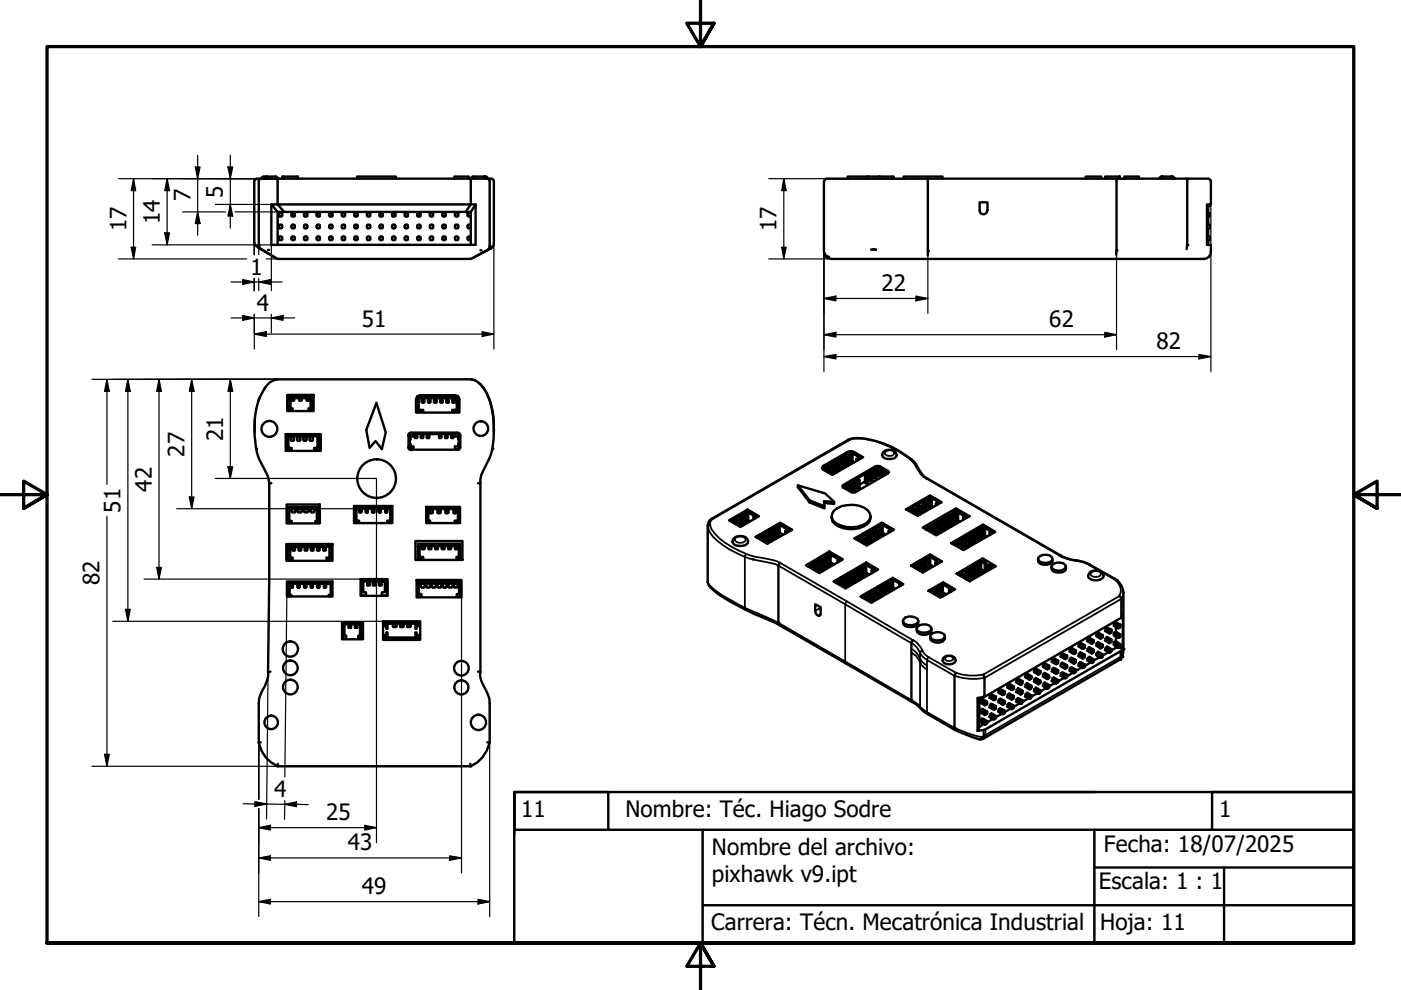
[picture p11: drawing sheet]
<svg xmlns="http://www.w3.org/2000/svg" width="297mm" height="210mm" viewBox="0 0 297 210" stroke-linecap="round" stroke-linejoin="round" font-family="sans-serif">
<defs><g id="words">
<g font-size="4.8">
<text x="47.2" y="41.9" transform="rotate(-90 47.2 41.9)">5</text>
<text x="33.9" y="47.5" transform="rotate(-90 33.9 47.5)">14</text>
<text x="40.4" y="42.7" transform="rotate(-90 40.4 42.7)">7</text>
<text x="26.8" y="49.1" transform="rotate(-90 26.8 49.1)">17</text>
<text x="164.7" y="49.1" transform="rotate(-90 164.7 49.1)">17</text>
<text x="53.1" y="58.3">1</text>
<text x="54.4" y="65.9">4</text>
<text x="186.9" y="61.8">22</text>
<text x="76.7" y="69.3">51</text>
<text x="222.4" y="69.4">62</text>
<text x="245.2" y="74">82</text>
<text x="47.3" y="93.6" transform="rotate(-90 47.3 93.6)">21</text>
<text x="39.1" y="96.8" transform="rotate(-90 39.1 96.8)">27</text>
<text x="32.2" y="104.2" transform="rotate(-90 32.2 104.2)">42</text>
<text x="25.5" y="108.7" transform="rotate(-90 25.5 108.7)">51</text>
<text x="21.1" y="124.1" transform="rotate(-90 21.1 124.1)">82</text>
<text x="58.1" y="169" transform="rotate(1 58.1 169)">4</text>
<text x="69.2" y="173.9">25</text>
<text x="110.5" y="173.3">11</text>
<text x="132.6" y="173.2">Nombre: Téc. Hiago Sodre</text>
<text x="258.5" y="173.3">1</text>
<text x="73.7" y="180.3">43</text>
<text x="150.9" y="181.3">Nombre del archivo:</text>
<text x="234.1" y="180.6">Fecha: 18/07/2025</text>
<text x="76.7" y="189.6">49</text>
<text x="150.9" y="187">pixhawk v9.ipt</text>
<text x="233" y="188.6">Escala: 1 : 1</text>
<text x="150.7" y="197.2">Carrera: Técn. Mecatrónica Industrial</text>
<text x="233.2" y="197.3">Hoja: 11</text>
</g>
</g></defs>
<!-- layer: Visible (ISO) -->
<g fill="none" stroke="#000" stroke-width=".51">
<path d="M55.3 37.9l-.3 .1-.1 .4v13.5l.1 .5 .3 .4M56.6 37.4l-.4 .3-.1 .2M58.4 37.4h-2.5l-.4 .3-.1 .2M58.5 37.4a.44 .44 0 0 1 .4 .7v5.2h-1.4v8.6h43.3v-8.6h-1v-5.2l-.1-.2M60 37.9v-.5h3.1v.5M60 37.4h-.1v.5M63.1 37.4l.1 .5M75.7 37.9v-.5h8.2v.5M96.3 37.9v-.5h3.1v.5M100.3 37.4l-.4 .3-.1 .2M100.3 37.4h2.7l.2 .1 .2 .4M102.6 37.4l.4 .3 .1 .2"/>
<path d="M103.3 37.9l.4 .1 .1 .4v13.8l-.1 .5-.4 .4M175.2 37.9h81l.5 .5v4.9h-.8v8.6h.8v1.5a1.51 1.51 0 0 1-1.5 1.5h-79a1.52 1.52 0 0 1-1.5-1.5v-15M175.2 37.9l-.4 .3v.2M184 37.4h-4.3v.5M184 37.4h5.5v.5M184.1 37.4l-.5 .3v.2M186.4 37.4l.2 .1 .3 .4M189.2 37.4v.5M191.6 37.9v-.5h8.2v.5M196.7 37.9v16.2M230.2 37.9v-.5h3.3v.5M236.7 37.9v16.1"/>
<path d="M237.4 37.4v.5v-.5h-3.1v.5M238.4 37.9v-.5h3.1v.5M246.3 37.4l-.4 .3-.1 .2M246.3 37.4h2.3l.4 .3v.2M246.5 37.4l-.4 .3-.1 .2M248.3 37.4l.3 .1 .2 .4M251.7 37.9v14l-.1 .9M54.7 52.4l.6 .4M55.3 52.8l3.3 2M57.5 43.3l1.4 1.6h1.4l-1.4-1.6h40.9l-1.1 1.6h-38.4M58.6 54.8l.5 .1h40.5M58.9 44.9v7"/>
<path d="M59.1 45.3v.5M59.1 47.9v.3M59.1 50.3v.4M59.2 48.2l.1 .2M59.2 45.7l.1 .2M59.2 50.7l.1 .2M59.3 48.4h.3M59.3 47.7h.3M59.3 45.9h.3M59.3 45.2h.3M59.3 50.9h.3M59.3 50.1h.3"/>
<path d="M59.3 47.7l-.1 .1M59.3 45.2l-.1 .1M59.3 50.2l-.1 .2M59.7 47.7l.1 .1M59.7 45.2l.1 .1v.4l-.1 .2M59.7 50.2l.1 .2M59.8 50.3v.4l-.1 .2M59.8 47.9v.3M59.8 48.2l-.1 .2M61.8 45.3v.5M61.8 47.9v.3M61.8 50.3v.4"/>
<path d="M61.8 50.7l.2 .2M61.8 48.2l.2 .2M61.8 45.7l.2 .2M62 48.4h.3M62 47.7h.3M62 45.9h.3M62 45.2h.3M62 50.9h.3M62 50.1h.3M62 50.2l-.2 .2M62 47.7l-.2 .1M62 45.2l-.2 .1"/>
<path d="M62.3 50.2l.2 .2M62.3 47.7l.2 .1M62.3 45.2l.2 .1v.4l-.2 .2M62.5 50.3v.4l-.2 .2M62.5 47.9v.3M62.5 48.2l-.2 .2M64.5 45.3v.5M64.5 47.9v.3M64.5 50.3v.4M64.5 47.8l.5-.1 .2 .1M64.5 48.2l.2 .2M64.5 45.3l.1-.1 .6 .1-.1 .5-.5 .1-.1-.2"/>
<path d="M64.6 48.4h.4M64.6 50.1h.4M64.7 50.2l-.2 .2M65 50.2l.2 .2M65.2 50.3l-.1 .6h-.4l-.2-.2M65.2 47.9v.3M65.2 48.2l-.2 .2M67.1 45.3v.5M67.1 47.9v.3M67.1 50.3v.4M67.2 45.3l.1-.1 .5 .1v.5l-.5 .1-.1-.2M67.2 47.8l.1-.1 .5 .1"/>
<path d="M67.2 48.2l.1 .2M67.3 48.4h.3M67.3 50.1h.3M67.3 50.2l-.1 .2M67.7 50.2l.1 .2M67.8 50.3v.6h-.5l-.1-.2M67.8 47.9v.3M67.8 48.2l-.1 .2M69.8 45.3v.5M69.8 47.9v.3M69.8 50.3v.4M69.8 45.7l.2 .2"/>
<path d="M69.8 50.7l.2 .2M69.8 48.2l.2 .2M70 48.4h.3M70 47.7h.3M70 45.9h.3M70 45.2h.3M70 50.9h.3M70 50.1h.3M70 45.2l-.2 .1M70 50.2l-.2 .2M70 47.7l-.2 .1M70.3 45.2l.2 .1v.4l-.2 .2"/>
<path d="M70.3 50.2l.2 .2M70.3 47.7l.2 .1M70.5 50.3v.4l-.2 .2M70.5 47.9v.3M70.5 48.2l-.2 .2M72.5 45.3v.5M72.5 47.9v.3M72.5 50.3v.4M72.5 45.3l.2-.1h.4l.1 .6-.6 .1-.1-.2M72.5 47.8l.5-.1 .2 .1M72.5 48.2l.2 .2M72.6 48.4h.4"/>
<path d="M72.6 50.1h.4M72.7 50.2l-.2 .2M73 50.2l.2 .2M73.2 50.3l-.1 .6h-.5l-.1-.2M73.2 47.9v.3M73.2 48.2l-.2 .2M75.1 45.3v.5M75.1 47.9v.3M75.1 50.3v.4M75.2 45.3l.1-.1 .5 .1v.5l-.5 .1-.1-.2M75.2 47.8l.1-.1 .5 .1M75.2 48.2l.1 .2"/>
<path d="M75.3 48.4h.3M75.3 50.1h.3M75.3 50.2l-.1 .2M75.7 50.2l.1 .2M75.8 50.3v.6h-.5l-.1-.2M75.8 47.9v.3M75.8 48.2l-.1 .2M77.8 45.3v.5M77.8 47.9v.3M77.8 50.3v.4M77.9 50.7l.1 .2M77.9 45.7l.1 .2"/>
<path d="M77.9 48.2l.1 .2M78 48.4h.3M78 47.7h.3M78 45.9h.3M78 45.2h.3M78 50.9h.3M78 50.1h.3M78 50.2l-.1 .2M78 45.2l-.1 .1M78 47.7l-.1 .1M78.3 45.2l.2 .1v.4l-.2 .2M78.3 50.2l.2 .2"/>
<path d="M78.3 47.7l.2 .1M78.5 50.3v.4l-.2 .2M78.5 47.9v.3M78.5 48.2l-.2 .2M80.5 45.3v.5M80.5 47.9v.3M80.5 50.3v.4M80.5 45.7l.2 .2M80.5 50.7l.2 .2M80.5 48.2l.2 .2M80.6 48.4h.4M80.6 47.7h.4"/>
<path d="M80.6 45.9h.4M80.6 45.2h.4M80.6 50.9h.4M80.6 50.1h.4M80.7 45.2l-.2 .1M80.7 50.2l-.2 .2M80.7 47.7l-.2 .1M81 45.2l.2 .1v.4l-.2 .2M81 50.2l.2 .2M81 47.7l.2 .1M81.2 50.3v.4l-.2 .2M81.2 47.9v.3"/>
<path d="M81.2 48.2l-.2 .2M83.1 45.3v.5M83.1 47.9v.3M83.1 50.3v.4M83.2 45.3l.1-.1 .5 .1v.5l-.5 .1-.1-.2M83.2 47.8l.1-.1 .5 .1M83.2 48.2l.1 .2M83.3 48.4h.3M83.3 50.1h.3M83.3 50.2l-.1 .2M83.7 50.2l.1 .2M83.8 48.2l-.1 .2"/>
<path d="M83.8 50.3v.6h-.5l-.1-.2M83.8 47.9v.3M85.8 45.3v.5M85.8 47.9v.3M85.8 50.3v.4M85.9 48.2l.1 .2M85.9 50.7l.1 .2M85.9 45.7l.1 .2M86 48.4h.3M86 47.7h.3M86 45.9h.3M86 45.2h.3"/>
<path d="M86 50.9h.3M86 50.1h.3M86 47.7l-.1 .1M86 50.2l-.1 .2M86 45.2l-.1 .1M86.3 45.2l.2 .1v.4l-.2 .2M86.3 47.7l.2 .1M86.3 50.2l.2 .2M86.5 48.2l-.2 .2M86.5 50.3v.4l-.2 .2M86.5 47.9v.3M88.5 45.3v.5"/>
<path d="M88.5 47.9v.3M88.5 50.3v.4M88.5 50.7l.2 .2M88.5 48.2l.2 .2M88.5 45.7l.2 .2M88.6 48.4h.4M88.6 47.7h.4M88.6 45.9h.4M88.6 45.2h.4M88.6 50.9h.4M88.6 50.1h.4M88.7 50.2l-.2 .2"/>
<path d="M88.7 47.7l-.2 .1M88.7 45.2l-.2 .1M89 50.2l.2 .2M89 47.7l.2 .1M89 45.2l.2 .1v.4l-.2 .2M89.2 50.3v.4l-.2 .2M89.2 47.9v.3M89.2 48.2l-.2 .2M91.1 45.3v.5M91.1 47.9v.3M91.1 50.3v.4M91.2 45.3l.1-.1 .5 .1v.5l-.5 .1-.1-.2"/>
<path d="M91.2 47.8l.4-.1 .2 .1M91.2 48.2l.1 .2M91.3 48.4h.3M91.3 50.1h.3M91.3 50.2l-.1 .2M91.7 50.2l.1 .2M91.8 50.3v.6h-.5l-.1-.2M91.8 47.9v.3M91.8 48.2l-.1 .2M93.8 45.3v.5M93.8 47.9v.3M93.8 50.3v.4"/>
<path d="M93.9 45.7l.1 .2M93.9 48.2l.1 .2M93.9 50.7l.1 .2M94 48.4h.3M94 47.7h.3M94 45.9h.3M94 45.2h.3M94 50.9h.3M94 50.1h.3M94 45.2l-.1 .1M94 47.7l-.1 .1M94 50.2l-.1 .2"/>
<path d="M94.3 45.2l.2 .1v.4l-.2 .2M94.3 47.7l.2 .1M94.3 50.2l.2 .2M94.5 50.3v.4l-.2 .2M94.5 47.9v.3M94.5 48.2l-.2 .2M96.5 45.3v.5M96.5 47.9v.3M96.5 50.3v.4M96.5 48.2l.2 .2M96.5 50.7l.2 .2M96.5 45.7l.2 .2"/>
<path d="M96.6 48.4h.4M96.6 47.7h.4M96.6 45.9h.4M96.6 45.2h.4M96.6 50.9h.4M96.6 50.1h.4M96.7 47.7l-.2 .1M96.7 50.2l-.2 .2M96.7 45.2l-.2 .1M97 47.7l.2 .1M97 50.2l.2 .2M97 45.2l.2 .1v.4l-.2 .2"/>
<path d="M97.2 50.3v.4l-.2 .2M97.2 47.9v.3M97.2 48.2l-.2 .2M99.1 45.3v.5M99.1 47.9v.3M99.1 50.3v.4M99.2 50.7l.1 .2 .5-.2M99.2 47.8l.1-.1 .5 .1M99.2 48.2l.1 .2M99.2 45.3l.4-.1 .2 .1M99.2 45.7l.1 .2 .5-.2M99.3 48.4h.3"/>
<path d="M99.3 50.1h.3M99.3 50.2l-.1 .2M99.7 50.2l.1 .2M99.8 44.9v7M99.8 48.2l-.1 .2M100.1 54.8l-.5 .1M100.8 43.3l-1 1.6h-1.1M103.3 53.1l1-.6 .3-.3 .1-.5v-13.3a1.05 1.05 0 0 0-1.4-.5h-48a1.05 1.05 0 0 0-1.4 .5l.1 13.3 .5 .6 3.5 2.2M103.3 53.1l-3.2 1.7M103.9 52.7l-3.3 1.8M174.8 53.6l.5 .7 .5 .2M184.7 52.9h1z"/>
<path d="M207.7 44.7v-1.8h1.7v1.8M207.7 44.6a.79 .79 0 0 0 .8 .8 .79 .79 0 0 0 .8-.8M255.9 47.7h.6v.7h-.6M255.9 45.2h.6v.7h-.6M255.9 50.1h.6v.8h-.6M256.2 43.9v1.3M256.2 45.9v1.8M256.2 48.4v1.7M256.2 50.9v1M256.7 43.3l-.8 .8M54 88.9v2.7M55.1 84.1l-.3 .9"/>
<path d="M56.3 82.1l-.3 .4M58.4 80.5l-.1 .1M60.6 92h7.4v3.6h-7.4zM60.7 92.2h7.1v3.3h-1.2v-.5h.7v-2.5h-6.1v2.5h.6v.5h-1.1zM60.9 83.7h5.6v3.5h-5.6zM61.1 84h5.3v3h-1v-.4h.4v-2.2h-4.2v2.2h.4v.4h-.9zM61.7 93.3l.1 .1M61.8 92.7l-.1 .1v.5M61.8 93.4h.4M61.8 92.7h.4M61.9 84.4h.3M61.9 84.9h.3"/>
<path d="M61.9 84.4v.5M62.1 92.7l.2 .1M62.3 84.4v.5M62.3 93.3l-.2 .1M62.4 92.9v.4M63 93.3l.2 .1M63.2 92.7l-.2 .1v.5M63.2 93.4h.3M63.2 92.7h.3M63.5 92.7l.1 .1M63.6 93.3l-.1 .1M63.7 92.9v.4"/>
<path d="M63.8 84.4l-.4 .1 .1 .4h.3M63.8 84.4v.5M64.3 93.3l.2 .1h.3l.2-.1M65 92.8l-.2-.1h-.4l-.1 .6M65 92.9v.4M65.4 84.4l-.4 .1 .1 .4h.3M65.4 84.4v.5M65.7 93.3l.1 .1h.4l.1-.1M66.3 92.8l-.1-.1h-.5v.6M66.4 92.9v.4M79.8 85.4l2 6.3-.8 3.5-1.4-1.7-1.2 1.5-.7-3.8zM86.6 94.8a.6 .6 0 0 0 .6 .6"/>
<path d="M86.6 92.3v2.5M86.8 94.8l.4 .4M86.8 92.3v2.5M87.2 92l-.4 .3M87.2 91.7a.6 .6 0 0 0-.6 .6M87.2 95.2h.5v-.5h-.6v-.6h-.2v-.9h.2v-.6h.6v-.6h8.8v.6h.7v.6h.1l-.1 1.5h-.7v.5h.5M87.2 92h9.8M87.2 95.3h9.8M87.2 91.7h9.8M88 92.4h.3M88 92.9h.3M88 92.4v.5"/>
<path d="M88.4 92.4v.5M88.5 84h8.7v3.2h-1.3v-.3h.9v-2.5h-8v2.5h.9v.3h-1.2zM88.5 84.1l.7-.3h7.2a.98 .98 0 0 1 1 1v2.7h-9.2v-2.7zM89.3 92.4v.5M89.3 92.4h.3M89.3 92.9h.3M89.4 85.2l.2 .2M89.6 84.7l-.2 .5M89.6 85.3h.2M89.6 84.7h.2M89.6 92.4v.5M89.8 84.7l.2 .5"/>
<path d="M90 85.2l-.2 .2M90.6 92.4v.5M90.6 92.4h.3M90.6 92.9h.3M90.7 85.2l.2 .2M90.9 85.3h.2M90.9 84.7h.2M90.9 84.7l-.2 .5M90.9 92.4v.5M91.1 84.7l.1 .5M91.2 85.2l-.1 .2M92 85.2l.2 .2"/>
<path d="M92.2 84.7l-.2 .5M92.2 85.3h.2M92.2 84.7h.2M92.4 84.7l.2 .5M92.6 85.2l-.2 .2M93.2 92.4l.3 .1M93.2 92.4v.5M93.3 85.2l.2 .2M93.5 85.3h.2M93.5 84.7h.2M93.5 84.7l-.2 .5M93.5 92.8l-.3 .1"/>
<path d="M93.6 92.4v.3M93.7 84.7l.2 .5M93.9 85.2l-.2 .2M94.4 92.4h.3M94.4 92.9h.3M94.5 92.4v.5M94.6 85.2l.2 .2M94.7 85.3h.3M94.7 84.7h.3M94.8 84.7l-.2 .5M94.8 92.4v.5M95 84.7l.2 .1"/>
<path d="M95.1 84.9v.3M95.2 85.2l-.2 .2M95.7 92.4v.5M95.8 92.4h.2M95.8 92.9h.2M95.9 85.2l.1 .2M95.9 84.9v.3M96 84.7l-.1 .1M96 92.4v.5M96.1 85.3h.2M96.1 84.7h.2M96.3 84.7l.2 .5"/>
<path d="M96.5 85.2l-.2 .2M97 92l.3 .3M97 91.7a.6 .6 0 0 1 .6 .6M97.3 92.3v2.5M97.3 94.8l-.3 .4M97.6 92.3v2.5M97.6 94.8a.6 .6 0 0 1-.6 .6M100.4 80.6h.1M101.5 81.2a11.5 11.5 0 0 1 3.1 7.5l.1 2.8M174.3 99l5.8-3.3 1 .2 1.9 1-6.5 3.8-1.9-1.1-.3-.3zM175.5 99.1v.6M175.5 99l.4-.1 .2 .3-.3 .1z"/>
<path d="M176.1 99.1v.9l.3-.1M176.4 98.5l.4-.1 .2 .3h-.3zM176.4 98.5v1.7M177.1 98.6v1.3M177.3 98v1.7l.3 .2 .4-.2v-1.6M177.3 99.3l-.2 .2M177.4 98l.3-.2 .2 .3-.3 .1zM178.2 97.5v1.7l.3 .1 .4-.1v-1.7M178.2 97.4l.4-.1 .3 .3-.4 .1zM178.2 98.8l-.2 .2M179.1 96.9v1.7l.4 .2 .3-.1v-1.7M179.1 98.3l-.2 .2"/>
<path d="M179.2 96.9l.3-.1 .3 .3h-.3zM180 96.4v1.7l.3 .2 .4-.2v-1.6M180 97.8l-.2 .1M180.1 96.4l.4-.2 .2 .3-.4 .1zM180.4 96.2v-.3l-5.6 3.3 1.7 1 .7-.3 .2 .1M180.4 95.9l1.8 1-.7 .4v.5M180.7 97.8l.5 .2M181.5 97.3l.2 .3M182.6 97.1v-.2l-.9 .5M182.6 96.9l-2.2-1.2-6.2 3.5 2.3 1.3M185.2 99.7v1.6l.3 .1 .4-.1v-1.6M185.2 99.6l.4-.1 .2 .2-.3 .1z"/>
<path d="M185.6 99.5v-.3l-6.2 3.6 .3 .2M185.6 99.2l.3 .2v1.6M185.9 99.4l.5-.2v1.5M186.4 99.2l.4 .1v1.7M186.8 99.3h.1v1.6M186.9 99.3l.7 .4h-.1v.5M187.2 95.9a1.92 1.92 0 0 1 2.7 0l.2 .6a1.46 1.46 0 0 1-1.9 .8l-.6-.1-.4-.3-.2-.4zM187.5 99.7l.4 .3-.5 .2M57.1 102.5l-.4-1.8-.9-1.7a13 13 0 0 1-1.8-6.8 14.8 14.8 0 0 1 2.7-10.6 3.5 3.5 0 0 1 2.1-1.2h41a3.6 3.6 0 0 1 2.8 1.9 17.1 17.1 0 0 1 2 10.8 11.8 11.8 0 0 1-1.7 5.9l-.9 1.7-.1 1.8h-.6M57.1 102.5v20l-.3 20M57.1 102.5h.4M60.7 115.4h9.8v3.5h-9.8z"/>
<path d="M60.8 107h7v4h-7zM61 107.5h6.7v3.3h-.8v-.3h.3v-2.6h-5.9v2.6h.5v.3h-.8zM61 115.5h9.4v3.2h-1.2v-.5h.6v-2.3h-8.3v2.3h.5v.5h-1zM61.8 108.1l.2-.2h.4l.3 .2M61.8 108.4l.2 .2h.4l.3-.2M61.8 108.2v.2M62 116.6l.1 .1M62 116.2v.4M62.1 116l-.1 .2M62.2 116h.2M62.2 116.7h.2M62.4 116l.1 .6"/>
<path d="M62.5 116.6l-.1 .1M62.6 108.2v.2M63.1 108.4l.2 .2M63.2 108.2v.2M63.3 116.6l.2 .1M63.3 107.9l-.2 .2M63.4 107.9h.4l.2 .2M63.4 116.7h.3M63.8 116.2v.4M63.9 116.2l-.2-.2-.3 .1-.1 .5M63.9 116.6l-.2 .1M63.9 108.2v.2"/>
<path d="M64 108.4l-.2 .2h-.4M64.5 108.4l.2 .2M64.5 108.2v.2M64.6 116.6l.1 .1M64.6 116.2v.4M64.7 107.9l-.2 .2M64.7 108.6h.4M64.7 107.9h.4M64.7 116l-.1 .2M64.8 116h.2M64.8 116.7h.2M65 116l.2 .6"/>
<path d="M65.1 107.9l.2 .2M65.2 116.6l-.2 .1M65.3 108.2v.2M65.3 108.4l-.2 .2M65.8 108.4l.2 .2M65.8 108.2v.2M65.9 116.6l.2 .1M66 107.9l-.2 .2M66 116l.5 .2M66 116.7h.3M66 108.6h.4M66 107.9h.4"/>
<path d="M66.1 116l-.2 .6M66.4 116.2v.4M66.5 107.9l.2 .2M66.5 116.6l-.2 .1M66.6 108.2v.2M66.7 108.4l-.2 .2M67.2 116.6l.1 .1M67.2 116.2v.4M67.3 116l-.1 .2M67.4 116h.2M67.4 116.7h.2M67.6 116l.2 .6"/>
<path d="M67.8 116.6l-.2 .1M68.5 116.6l.2 .1M68.6 116l.5 .2M68.6 116.7h.3M68.7 116l-.2 .6M69 116.2v.4M69.1 116.6l-.2 .1M75.1 107.3h8.1v3.6h-8.1zM75.2 107.5h7.8v3.2h-.9v-.3h.6v-2.5h-7.1v2.5h.5v.3h-.9zM76.1 108.5l.1 .1M76.1 108.2v.4M76.2 108.2l-.1 .1"/>
<path d="M76.3 108.2l.3 .1M76.3 108.7h.2M76.6 108.5l-.1 .1M76.6 108.2v.4M77.5 108.2v.4M77.5 108.5l.1 .1M77.6 108.2h.3M77.6 108.7h.3M77.6 108.2l-.1 .1M77.9 108.2l.1 .1M78 108.5l-.1 .1M78 108.2v.4"/>
<path d="M78.9 108.2v.4M78.9 108.5l.1 .1M78.9 108.3h.5M79 108.7h.3M79.4 108.2v.4M79.4 108.5l-.1 .1M80.3 108.2v.4M80.3 108.5l.1 .1M80.4 108.2l-.1 .1M80.4 108.2h.2M80.4 108.7h.2M80.7 108.2l.1 .1"/>
<path d="M80.8 108.5l-.1 .1M80.8 108.2v.4M81.7 108.2v.4M81.7 108.5l.1 .1M81.7 108.7h.3M82 108.2l.1 .1M82 108.2l-.3 .1M82.1 108.5l-.1 .1M82.1 108.2v.4M88.1 114.7h9.9v4h-9.9zM88.6 115.3h9v3.2h-.8v-.4h.5v-2.3h-8.3v2.3h.7v.4h-1.1zM89.5 115.9v.4"/>
<path d="M89.5 116.3l.1 .1M89.5 116.4h.4M89.5 115.9h.4M89.6 115.9l-.1 .1M89.9 115.9l.1 .1M90 116.3l-.1 .1M90 115.9v.4M90.4 107.5h7.1v3.4h-7.1zM90.5 107.6h6.8v3.2h-.9v-.4h.7v-2.5h-6.3v2.5h.4v.4h-.7zM90.9 116.3h.5M90.9 116h.5M90.9 115.9v.4"/>
<path d="M91.1 108.3l.1 .5h.4l.2-.1v-.4M91.4 115.9v.4M91.8 108.3l-.6-.1-.1 .1M92.3 116.3l.4 .1M92.3 115.9v.4M92.7 115.9l-.4 .1M92.7 115.9l.1 .1M92.8 108.3l.1 .5M92.8 115.9v.4M92.8 116.3l-.1 .1M92.9 108.2l-.1 .1M93 108.2l.4 .1"/>
<path d="M93.4 108.3v.5h-.4M93.7 115.9v.4M93.7 116.3l.1 .1M93.7 116.4h.4M93.7 115.9h.4M93.8 115.9l-.1 .1M94.1 115.9l.1 .1M94.2 116.3l-.1 .1M94.2 115.9v.4M94.4 108.3l.2 .5M94.6 108.2l-.2 .1M94.6 108.2h.3"/>
<path d="M94.6 108.8h.3M94.9 108.2l.2 .1M95.1 116.3h.5M95.1 116h.5M95.1 108.3l-.2 .5M95.1 115.9v.4M95.6 115.9v.4M96.1 108.3l.2 .5M96.3 108.2l.4 .1M96.3 108.2l-.2 .1M96.5 116.3l.1 .1M96.5 115.9v.4"/>
<path d="M96.5 115.9l.5 .1M96.6 115.9l-.1 .1M96.7 108.3v.5h-.4M97 115.9v.4M97 116.3l-.5 .1M101.9 102.5v40M154.6 110.3l3.9-2.3 2.4 1.4-3.9 2.3zM154.8 110.3l3.8-2.1 2.1 1.2-.7 .4-.2-.2 .3-.1-1.6-.9-3.1 1.7 1.6 .9 .4-.2 .2 .2-.6 .3zM154.8 110.3v.2M155.4 114.3a2.07 2.07 0 0 1 3 0l.2 .5a1.57 1.57 0 0 1-2 .9l-.7-.1-.5-.4-.1-.4zM155.8 110.2l.3-.1 .2 .2-.3 .1zM155.8 110.2v.3"/>
<path d="M156.3 110.2v.6M156.8 109.6v1.5M156.9 109.5l.3-.1 .3 .2-.4 .2zM157 111.5v.2M157.5 109.6v1.5M157.6 111.2v.2M158 108.9v1.7l.2 .1 .4-.1v-1.7M158 110.5l-.5 .3M158.1 108.9l.3-.2 .2 .2-.4 .2zM158.5 108v.2M158.5 108.6v.2M158.6 110.3l.5 .2"/>
<path d="M159.8 109.6v.5M160 109.8v.2M160.2 113.8l5.2-3 2.6 1.5-5.3 3zM160.4 113.8l5-2.8 2.4 1.3-.9 .5-.4-.2 .5-.3-1.7-1-4.4 2.5 1.7 1 .5-.3 .4 .2-.8 .5zM160.4 113.8v.2M160.7 109.4v.2M161.5 113.6v.5M161.5 113.6l.5-.2 .3 .4-.4 .1-.4-.1zM162.4 113.7v1M162.4 114.5v.1M162.4 113.1v1.6M162.5 113.1l.4-.2 .4 .2v.2l-.5 .1z"/>
<path d="M162.7 115.2v.1M163.3 114h.1M163.3 113.1v1.5M163.4 112.6v1.6l.3 .3 .5-.2v-1.7M163.4 112.5l.5-.1 .3 .3-.5 .1zM163.5 114.7v.1M164.3 112l.5-.1 .3 .2-.4 .1zM164.3 112v1.8l.4 .1 .5-.2v-1.7M164.3 113.4l-.1 .1M165.3 111.3v1.6l.8 .5M165.3 112.9h-.1M165.4 119.4l-.4 .5v12.2l.3 .5"/>
<path d="M165.4 110.8v.2M166.5 112.6v.5M166.9 112.8v.1M167.8 112.3v.1M169.2 102.9l2.4 3.2v.4l-2.4-3.2zM169.2 102.9l5.7 1.7 1.9 1.8v.4l-2-.1M170.9 119.9l4.9-3 2.9 1.7-5 2.9zM171.3 120l4.8-2.7 2.3 1.3-.5 .4-.3-.2 .3-.1-1.9-1.1-4.1 2.4 1.8 1.1 .4-.2 .2 .1-.6 .4zM171.3 120v.1M171.6 106.1l3.2 1.3-.1-1.1 2.1 .1M171.6 106.5l3.2 1.3v-.4M172.4 119.8v.5"/>
<path d="M172.5 119.7l.4-.2 .3 .2-.4 .4-.3-.2zM173.2 119.7v1M173.4 119.3v1.5M173.4 119.2l.4-.2 .4 .2-.3 .3h-.4zM174.2 119.2v1.7M174.3 118.7l.3-.2 .5 .2-.5 .3zM175.1 118.7v1.6l-.3 .3h-.3l-.2-.2v-1.7M175.3 118.1l.4-.2 .4 .2-.3 .3h-.3zM175.3 119.7h-.2M175.8 116.9v.5M176 117.6v.5M176.1 118.1v1.6l-.5 .4-.3-.2v-1.7"/>
<path d="M176.1 119.2l.7 .5M176.3 109.4a1.89 1.89 0 0 0 1.4 2.2 5.8 5.8 0 0 0 6.7-1.1l.2-1.1M176.8 108.3a6 6 0 0 1 7.2-.1 1.59 1.59 0 0 1-.2 2.6 6 6 0 0 1-7.1-.4l-.4-.7 .1-.7zM177.4 100.2v-.2l-.9 .5v.2M177.6 118.8v.4M177.9 119v.1M178.4 118.6v.2M178.8 102.8l6.9-4h.8l1.8 1.1 .2 .2-.2 .3-6.9 4h-.9l-1.7-1.1-.2-.2zM178.8 103.1v.2M179.7 103.6v-.1h-.1l1.1 .6 .5-.2 .3 .1M179.7 103.5l-.4-.3 .4-.2v.7M179.8 102.8v.9"/>
<path d="M179.8 102.8l.3-.1 .3 .1-.4 .2zM180.4 102.8v1.1M180.7 102.3v1.6l.1 .1M180.7 102.2l.4-.1 .2 .2-.4 .2zM180.7 103.7l-.3 .1M181.2 114.1l5.7-3.3 2.6 1.5-5.7 3.4zM181.3 102.3v1.6M181.5 114.2v.1M181.6 101.8v1.6l.3 .1 .3-.1v-1.6M181.6 101.7l.4-.1 .2 .2-.3 .1zM181.6 103.2l-.3 .1M182.6 114l.4-.1 .2 .2-.3 .1z"/>
<path d="M182.6 114.1v.5M183.3 114.1v.9M183.4 100.7v1.6l.2 .2 .4-.1v-1.7M183.4 102.1l-1.2 .7M183.5 100.7l.3-.1 .2 .1-.4 .2zM183.6 113.5v1.7M183.6 114.8l-.3 .2M183.6 119.8v1.6l.7 .4M183.6 113.4l.4-.1 .1 .3-.3 .1zM183.6 119.3v.2M183.8 115.5v.2M184.2 113.5v1.5"/>
<path d="M184.3 100.2v1.6l.2 .2 .5-.2v-1.6M184.3 100.1l.4-.1 .2 .2-.4 .2zM184.3 101.6l-.3 .1M184.4 115.1l-.6 .4-2.3-1.3 5.5-3.2 2.3 1.3-.6 .4-.3-.1 .4-.3-1.8-1.1-5.1 3 1.9 1 .3-.2 .3 .1v.2M184.5 114.3l-.3 .2M184.5 112.9v1.7l.3 .1 .4-.1v-1.7M184.6 112.9l.3-.1 .3 .2-.4 .1zM185.2 101.1l-.2 .1M185.5 112.4l.4-.2 .2 .2-.3 .2zM185.5 112.4v1.7l.3 .1 .4-.2v-1.6M185.5 113.8l-.3 .2M185.9 101l.5-.3 .7 .4"/>
<path d="M186.5 111.8l.4-.1 .2 .2-.3 .1zM186.5 111.8v1.7l.3 .1 .3-.2v-1.6M186.5 113.2l-.3 .2M186.9 110.8v.2M187 111.2v.5M187.1 112.9l.7 .4M187.1 110.9v.2M187.8 100.6v-.2l-.4-.2v.6M187.8 100.4l.4-.2v-.2l-1.8-1h-.5l-7.1 4.1 1.9 1.1 .8-.2v.2M188.2 100.1v.3M188.4 112.6v.3M188.7 112.7v.1"/>
<path d="M189.3 112.3v.2M192.1 108l5.1-2.9 2.4 1.4-5 2.9zM192.3 108l4.9-2.8 2.3 1.3-.7 .4-.4-.2 .5-.3-1.7-1-4.4 2.6 1.8 1 .2-.2 .3 .2-.5 .3zM192.3 108v.1M193.2 119.9l4-2.3 2.5 1.4-4.1 2.4zM193.2 107.9v.3M193.3 119.9l2.3 1.4v.1M193.3 107.9l.4-.1 .3 .2-.5 .2zM194 108v.7M194.4 108.7l-.2 .1M194.4 107.3v1.6M194.4 107.2l.5-.1 .2 .3-.4 .1z"/>
<path d="M194.6 109.3v.1M194.6 119.6v.7M194.7 119.6l.4-.2 .3 .3-.4 .2zM195.2 107.3v1.6l-.1 .2M195.5 119.7v1M195.5 119.1l.1 1.7M195.5 119.1l.5-.2 .3 .3-.4 .2zM195.6 106.6v1.6a.52 .52 0 0 0 .7 .1v-1.7M195.6 108l-.4 .2M195.6 106.5l.5-.1 .2 .3-.4 .1zM195.6 111.9l7.1-4.1 2.8 1.6-7 4.1zM196.3 119.2v1.6"/>
<path d="M196.4 118.7l.5 .1 .3-.2-.4-.2-.4 .2v1.7l.4 .2 .4-.2v-1.6M196.4 101.4h.2M196.5 111.9l2.2 1.3v.2M196.5 112.2l-.2 .1M196.6 101.4a5.7 5.7 0 0 1-2.4-2.9 18.5 18.5 0 0 0-13.4-5.6l-1 .4-29.3 17-.4 1.1v12M196.6 101.4l28.3 16.4M196.8 105.8l.4-.1 .3 .3-.5 .1zM196.8 105.9v1.7a.49 .49 0 0 0 .7-.1v-1.5M196.8 107.4l-.5 .1M197.1 118.6v-.6l-3.2 1.9 1.6 .9 .4-.2 .5 .3M197.1 118l1.6 1-.4 .2v.7M197.2 105.1v.1"/>
<path d="M197.2 117.6h.1M197.2 119.7l.7 .4M197.2 105.4v.3M197.5 111.8l.3-.2 .4 .2M197.5 111.8l.2 .2 .5-.2M197.5 111.8v.4M197.5 107.2l.4 .3M198.2 111.8v.8M198.3 119.2l.5 .3M198.4 106.7v.5M198.4 111.2v1.5M198.5 111.2l.4-.2 .3 .2-.4 .2z"/>
<path d="M198.8 106.9v.1M199.2 111.2v1.4M199.5 110.6l.4-.1 .3 .2-.5 .1zM199.5 106.5v.1M199.5 110.7v1.5M199.5 112.2l-.3 .2M199.5 112.7l-.8 .5M199.6 119.1l-.8 .4M199.6 119l-2.4-1.4-3.9 2.4M200.2 110.7v1.5l-.3 .3-.4-.3M200.4 111.7l-.2 .1M200.4 110.1v1.6"/>
<path d="M200.5 110l.4-.1 .3 .2-.5 .2zM201.2 110.1v1.6l-.5 .2-.3-.2M201.4 111.1l-.2 .1M201.4 109.5v1.6M201.5 109.4l.4-.1 .2 .2-.4 .2zM201.7 115.2l6.7-4 2.6 1.5-6.7 3.9zM202 115.2l2.3 1.3v.1M202.2 109.5v1.6l-.3 .3-.5-.3M202.4 108.9l.3-.2 .4 .2M202.4 110.5l-.2 .2M202.4 108.9l.3 .2 .4-.2M202.4 108.9v1.6"/>
<path d="M202.7 107.8v.5M202.9 108.7v-.1l-5.9 3.3 1.7 1 .5-.3 .3 .1v.2M202.9 108.6l1.6 .9-.3 .2v.5M202.9 115.1v.4M203 115l.5-.2 .3 .4a.56 .56 0 0 1-.9-.1zM203.1 108.9v1.7l-.4 .2-.3-.3M203.1 110.3l.5 .3M203.8 114.6v-.1a.56 .56 0 0 1 .9 .1v.1a.53 .53 0 0 1-.9-.1zM203.8 114.6v.4M203.9 115.1v1M204.2 109.7l.3 .3M204.6 114.1l.5-.3 .4 .4a.56 .56 0 0 1-.9-.1z"/>
<path d="M204.6 114.1v.4M204.7 114.6v1.5M204.9 116.3v-.1l-.6 .3M205.1 109.7v-.2l-.6 .4M205.1 109.5l-2.3-1.3-6.3 3.7v.5M205.4 113.6h.1a.56 .56 0 0 1 .9 0l-.1 .2a.53 .53 0 0 1-.9-.2zM205.4 113.6v.4M205.5 114.1v1.7l-.4 .2-.4-.1M206.2 113.2l.6-.3 .3 .4a.56 .56 0 0 1-.9-.1zM206.2 113.2v.3M206.4 113.6v1.7l-.3 .2-.6-.1M207 119.7l.5-.2 .2 .3-.5 .2z"/>
<path d="M207.1 112.7v.4M207.1 112.6a.56 .56 0 0 1 .9 .1v.1a.53 .53 0 0 1-.9-.1zM207.2 113.2v1.6l-.4 .3-.4-.1M207.8 119.7v1.7a.59 .59 0 0 1-.9 0v-1.6M207.9 112.2l.5-.3 .4 .4a.56 .56 0 0 1-.9-.1zM207.9 112.2v.4M208 112.7v1.6l-.3 .3-.5-.1M208 119l.8 .5v1.5M208.3 119v-.2l.7 .6M208.3 118.8l.4 .4M208.3 118.4v.2M208.4 111.2v.3"/>
<path d="M208.5 112v-.3l-6.1 3.5 1.7 1 .4-.3 .4 .3M208.5 111.7l1.6 1-.3 .2M208.7 119l.2-.1v.5M208.8 119.5l.2-.1v1.5M208.9 112.2v1.7l-.5 .2-.4-.1M208.9 113.6l.3 .2M208.9 118.9l-.6-.3-5.2 3M209 119.6l1.1 .6-4.2 2.4-.7-.5-.2 .2v.6M210.1 120l.2-.3 .6 .4M210.1 119.9l.3 .2-.9-.4-.2 .1v.9M210.2 113.3l-.4-.4v.5M210.8 112.9v-.2l-.6 .4"/>
<path d="M210.8 112.7l-2.3-1.2-6.5 3.7v.2M220.1 118.5v.4a1.43 1.43 0 0 0 1.8 .8l.7-.1 .4-.3 .1-.8M220.2 118.2a2.03 2.03 0 0 1 2.8-.1l.1 .4-.2 .5a2.22 2.22 0 0 1-2.8-.3zM223 119.9a2.03 2.03 0 0 1 2.9-.1l.1 .4a1.9 1.9 0 0 1-3.1 .1zM224.6 117.8l.2-.1 .8 .4 1.9 .6 2.4 .5 1.2 .5M231.1 119.7l5.8 3.3M60.8 123.3h9.7v3.2h-9.7zM61.1 123.6h9.3v2.8h-.7v-.3h.4v-2.3h-8.7v2.3h.4v.3h-.7zM61.7 124.1v.4M61.7 124.5l.1 .1M61.8 123.9h.2M61.8 124.6h.2"/>
<path d="M61.8 124l-.1 .1M62 124l.1 .1M62.1 124.5l-.1 .1M62.1 124.1v.4M63.1 124.1v.4M63.1 124.5l.1 .1M63.2 123.9h.2M63.2 124.6h.2M63.2 124l-.1 .1M63.4 124l.1 .1M63.5 124.5l-.1 .1M63.6 124.1v.4"/>
<path d="M64.5 124.1v.4M64.5 124.5l.1 .1M64.6 123.9h.2M64.6 124.6h.2M64.6 124l-.1 .1M64.8 124l.1 .1M64.9 124.5l-.1 .1M65 124.1v.4M65.8 124.1v.4M65.9 124.5l.1 .1M66 123.9h.2M66 124.6h.2"/>
<path d="M66 124l-.1 .1M66.2 124l.1 .1M66.3 124.5l-.1 .1M66.4 124.1v.4M67.2 124.1v.4M67.3 124.5l.1 .1M67.4 123.9h.2M67.4 124.6h.2M67.4 124l-.1 .1M67.6 124l.1 .1M67.7 124.5l-.1 .1M67.8 124.1v.4"/>
<path d="M68.6 124.1v.4M68.7 124.5l.1 .1M68.8 123.9h.2M68.8 124.6h.2M68.8 124l-.1 .1M69 124l.1 .1M69.1 124.5l-.1 .1M69.2 124.1v.4M72.5 131.9h4.5v3.6h-4.5zM72.6 132.1h4.1v3.3h-.8v-.6h.4v-2.4h-3.3v2.4h.4v.6h-.8zM73.9 132.6l.1 .5M74 132.6l-.1 .1"/>
<path d="M74 133.1h.4M74 132.6h.4M74.3 132.6l.1 .1M74.4 132.6l-.1 .5M75.2 132.6l.1 .5h.3l.2-.5M75.2 132.7h.6M76.5 122.8h5.7v3.5h-5.7zM76.6 122.8h5.5v3.5h-1.1v-.7h.6v-2.3h-4.6v2.3h.6v.7h-1zM77.9 123.5h.4M77.9 124.1h.4M77.9 123.5v.6M78.3 123.5v.6"/>
<path d="M79.2 123.5v.6M79.2 123.5h.4v.6h-.4M80.4 123.5v.6M80.5 123.5h.3M80.5 124.1h.3M80.8 123.5v.6M81.2 131.7h7.9v4h-7.9zM81.4 131.9h7.4v.9h-.3v-.6h-.2v1.1h-.2v-1.1h-5.9v1.1h-.3v-1.1h-.1v.6h-.4zM81.9 134.1h.3v1.1h5.9v-1.1h.2v1.1h.2v-.5h.3v.8h-7.4v-.8h.4v.5h.1zM83.3 132.8l.2 .1 .6-.1M84 132.5v.3M84.1 132.5l-.2-.1h-.5l-.1 .4"/>
<path d="M84.8 132.8l.2 .1M85 132.4h.5v.4M85 132.4l-.2 .4M85.5 132.8l-.1 .1h-.4M86.3 132.8l.2 .1M86.4 132.5v.3M86.5 132.4l-.2 .1M86.5 132.4h.5l.1 .4M87.1 132.8l-.2 .1h-.4M88.3 123h9.6v3.7h-9.6zM88.5 123.3h9.2v3.2h-.9v-.5h.5v-2.4h-8.5v2.4h.5v.5h-.8zM89.2 123.9v.4l.2 .3 .6-.1v-.6"/>
<path d="M89.2 124l.2-.3h.4l.2 .3M90.4 124.3l.2 .3M90.4 123.9v.5M90.6 123.7l-.2 .3M90.6 123.7h.4l.2 .3M91.2 123.9v.5M91.2 124.3l-.2 .3h-.4M91.6 123.9v.4l.2 .3M91.8 124.6h.3M91.8 123.7h.3M91.8 123.7l-.2 .3M92.2 123.7l.2 .3"/>
<path d="M92.4 123.9v.4l-.2 .3M92.7 123.9v.4l.2 .3M92.9 123.7l-.2 .3M93 124.6h.3M93 123.7h.3M93.3 123.7l.2 .3M93.5 123.9v.4l-.2 .3M93.9 124l.2-.3h.4l.2 .3M93.9 124.3l.2 .3h.4l.2-.3M93.9 123.9v.5M94.7 123.9v.5M95.1 123.9v.4l.2 .3"/>
<path d="M95.2 123.7h.5l.2 .3M95.3 123.7l-.2 .3M95.9 123.9l-.1 .6-.6 .1M96.2 124.3l.2 .3M96.3 123.9v.5M96.4 123.7l-.2 .3M96.5 124.6h.3M96.5 123.7h.3M96.8 123.7l.2 .3M97 123.9v.4l-.2 .3M150.1 123.5l.1 .6a23.1 23.1 0 0 0 7.9 5.2l7.2 3.3M165.3 132.6l28.1 16.2"/>
<path d="M172.8 128.1l1.2 .6-.1 1.8-.3 .1-.4-.2-.3-.4zM173.4 120.7l-.1 .1M173.7 121.4v.1M174.3 121v.1M174.3 120.2l-.1 .1M176.7 123.3l6.9-4 2.6 1.4-6.9 4zM177.1 123.2l6.6-3.7 2.2 1.2-.8 .5-.3-.2 .4-.3-1.6-.9-5.9 3.4 1.6 .9 .4-.2 .3 .2-.7 .4zM177.1 123.2v.3M178.2 123l.4-.1 .3 .3-.3 .1zM178.2 123v.5M178.9 123.1v.8M179.1 122.5v1.6"/>
<path d="M179.2 122.5l.4-.1 .2 .3h-.3zM179.3 124.5v.2M179.9 122.6v1.5M180 124.1v.2M180.1 122l.4-.2 .3 .3-.4 .1zM180.1 122v1.7l.3 .2 .4-.2v-1.6M180.1 123.5l-.2 .1M181 121.4v1.7l.3 .2 .4-.1v-1.7M181 123l-.2 .1M181 121.4l.4-.1 .3 .3-.4 .1zM181.9 120.9l.4-.2 .3 .4h-.4zM181.9 120.9v1.7l.3 .2 .4-.1v-1.7"/>
<path d="M181.9 122.4l-.2 .1M182.4 126.5l6.9-4 2.2 1.4-6.8 3.9zM182.8 120.4v1.6l.3 .3 .5-.2v-1.7M182.8 126.5l2 1.2M182.8 121.9l-.2 .1M182.9 120.4l.3-.2 .3 .3-.4 .1zM183.6 126.4l.4-.1 .2 .2-.3 .2zM183.6 121.4h.1M183.6 126.4v.3M184.3 126.5v.5M184.5 125.8v1.4M184.6 125.8l.3-.1 .3 .3-.4 .1z"/>
<path d="M184.8 121v.6M185.1 121.2v.2M185.2 126v1.3M185.4 127.4l-.6 .3M185.5 125.3v1.7l.4 .1M185.5 125.3l.4-.2 .3 .3-.3 .1zM185.5 126.8l-.3 .1M185.9 120.7v.2M186.2 125.4v1.5M186.6 124.7v1.7l.2 .1M186.6 124.7l.3-.1 .3 .2-.3 .1zM186.6 126.2l-.4 .1"/>
<path d="M187.2 124.8v1.5M187.5 124.1v1.7l.3 .2M187.5 125.6l-.3 .2M187.6 124.1l.3-.1 .3 .2-.4 .2zM188.2 124.2v1.6M188.5 123.5v1.8l.3 .1M188.5 123.5l.3-.1 .4 .3-.4 .1zM188.5 125.1l-.3 .1M189.2 124.6l.6 .2M189.2 123.7v1.5M189.3 122.5v.3M189.4 124.6v-1.7l-6.2 3.6 1.7 .9h.5"/>
<path d="M189.4 122.9l1.6 1-.3 .2v.2M190.7 124.1l.2 .1M191.4 123.9l-.5 .3M191.4 123.9l-2-1.2-6.6 3.8v.2M191.5 131.6l.1 .8a2.35 2.35 0 0 0 3 0l.1-.8M191.5 131.4a2.16 2.16 0 0 1 3.1-.2l.1 .5a1.79 1.79 0 0 1-2.3 .8l-.6-.3-.3-.4zM193.5 135.7l-.2 .3-.1 .4v12.3l.2 .1M194.4 133.3v.4a1.7 1.7 0 0 0 2.5 .7l.5-.3 .1-.8M194.4 133a1.84 1.84 0 0 1 3.1 .3 1.91 1.91 0 0 1-2.8 .5l-.3-.4zM195.5 120.6h.1M196.4 120.9l-.8 .4M196.4 120.1h-.1"/>
<path d="M196.8 125.3l3.2-1.8 2.5 1.4-3.1 1.8zM197 125.3l2.3 1.4M197.2 134.9v.5a1.7 1.7 0 0 0 2.6 .7l.5-.7v-.5M197.3 134.7a2.16 2.16 0 0 1 2.9-.2l.1 .5a1.91 1.91 0 0 1-2.8 .5l-.3-.4zM198.3 124.9l.4-.2 .2 .3-.3 .1zM198.3 124.9v.8M199 124.9v1.2M199.2 124.4v1.6l.1 .1M199.2 125.8l-.2 .2M199.3 124.4l.3-.2 .3 .3-.4 .1zM199.8 124.4v-.5l-2.3 1.3 1.7 1 .3-.2 .4 .3M199.8 123.9l1.7 1-.3 .1"/>
<path d="M199.9 124.4v1.7l-.1 .1M199.9 126.5v-.2l-.6 .3M199.9 125.6l.8 .4M200 139.5a1.84 1.84 0 0 1 2.5 0l.1 .6a1.59 1.59 0 0 1-2.8 0zM200 123.5v.1M201.7 125.4v-.1l-.5-.3v.6M202.2 125.1v-.2l-.5 .4M202.2 124.9l-2.3-1.3-2.9 1.7M202.8 121.6l5.5-3.2 2.8 1.7-5.5 3.1zM203.1 121.8v-.2l.5 .4v.1M203.6 122l.4-.2v.5M203.6 121.6v-.1l.4 .3"/>
<path d="M203.6 121.5l.9 .5v.6M204.5 122l.2-.1v.8M204.9 121v1.7l.1 .1M204.9 122.5l-.2 .1M205 122.3l.7 .4-.4-.1-.3 .1v.2M205 122.7l.6 .3v.2M205.6 123v.2zM205.6 121l-.3 .2-.4-.1a.54 .54 0 0 1 .7-.2v1.6M205.9 120.4v1.6l.2 .2 .6-.2v-1.6M205.9 121.9l-.3 .1M205.9 120.3l.5-.1 .2 .2-.5 .2zM206.9 121.3l-.2 .1"/>
<path d="M207.8 120.8l.2-.1 .7 .4M208 120.7v-1.7l-4.1 2.4 .8 .5M209 120.4l.3 .2M210.9 120.2v-.1l-5.3 2.9M222.9 120.1v.5a1.43 1.43 0 0 0 1.9 .8l.6-.1 .5-.4 .1-.8M223.4 139.5l.9 .6M224.9 139.2l.9 .5M225.2 138.5l1 .5M225.9 139.1l.3-.1 .1 .4-.2 .2-.3 .1zM226.8 138.1l.8 .6M227.1 139.4l1 .5M227.1 137.3l1 .6"/>
<path d="M227.8 138l.3-.1v.5l-.5 .3zM228.6 139.1l1 .5M228.6 137l1 .6M229 138.3l1 .5M229 136.2l1 .6M229.6 139l.4-.2v.6l-.4 .2zM229.6 136.9l.4-.1v.5l-.4 .3zM230.5 135.9l1 .6M230.5 138l1 .5M230.9 121.6a2 2 0 0 1 2.9 0l.2 .5a2.11 2.11 0 0 1-3.2 .4l-.1-.4zM230.9 135.2l.9 .5M230.9 139.2l.9 .6"/>
<path d="M230.9 137.2l.9 .6M231.5 135.9l.4-.1-.1 .4-.3 .3-.1-.1zM231.5 139.9l.3-.1 .1 .4-.1 .2-.3 .2zM231.5 137.9l.3-.1 .1 .3-.1 .3-.3 .1zM232.4 134.8l.9 .6M232.4 136.9l.9 .5M232.4 138.9l.9 .6M232.8 134.1l.9 .6M232.8 136.1l.9 .6M232.8 138.1l.9 .6M233.1 139.4l-1.2 .7M233.3 134.8l.5-.1-.1 .5-.4 .2z"/>
<path d="M233.3 136.9l.5-.1-.1 .4-.3 .2h-.1zM233.4 138.8l.3-.1 .1 .4-.1 .3-.4 .1zM234.3 135.8l.9 .6M234.3 137.8l.9 .6M234.3 133.8l.9 .5M234.7 135l.9 .6M234.7 137.1l.9 .5M234.7 133l.9 .5M235 138.3l-1.2 .7M235.2 135.8l.4-.2v.5l-.4 .3zM235.2 137.8l.4-.2v.5l-.3 .3h-.1zM235.2 133.8l.4-.3v.6l-.4 .2z"/>
<path d="M236.6 137.3l1.5 .1-.5 .7-28.7 16.6-1.6 .3 .3-.9M236.6 123h.2a3.7 3.7 0 0 1 1.4 2.6M236.6 136l-.4 .2v.6l.9 .5M236.6 131.7v.2h-.1a.53 .53 0 0 0-.3 .8l.9 .5M236.6 132.9v1.1l-.4 .2v.5l.9 .5M236.6 137.3l-1 .6M236.6 135v1M236.6 137v.3M236.6 136l.9 .6M236.6 134l.9 .5M236.6 131.9l.9 .5M237.1 136.8l.5-.2-.1 .5-.4 .2z"/>
<path d="M237.1 132.7l.3-.3 .2 .2v.3l-.4 .3-.2-.1zM237.2 134.7l.3-.2 .1 .4-.5 .3zM237.3 126.4l.3 .2 .1 .4v4l.4-.6v7M237.5 139.9l-29.2 16.8M237.7 131l-30.1 17.4-.3-.4M237.9 139.3l-.4 .5M238.2 125.6v12l-.3 1.7M54.9 157.5a6.8 6.8 0 0 0 4 5M55.3 157.4l-.4 .1M57.3 142.4l-.5 .1a5.4 5.4 0 0 1-1.1 3.8l-.8 1.9v9.3M101.3 142.4l.6 .1M101.9 142.5a3.7 3.7 0 0 0 .6 2.8 7.6 7.6 0 0 1 1.3 3.9v8.3"/>
<path d="M103.3 157.4l.5 .1M103.8 157.5a7.2 7.2 0 0 1-4 5M193.4 148.8l1.2 .8 1.2 1.2 6.7 4M202.5 154.8l5.1 2M202.7 142.7l-.3 .6v11.3l.1 .2M207.6 148.4v5.7M207.9 151l.9 .6M207.9 149l.9 .5M207.9 153.1l.9 .5M208.3 156.7h-.6M208.3 150.3l.9 .5M208.3 148.2l.9 .6"/>
<path d="M208.3 152.3l.9 .6M208.5 143l.2 .7v4l-1.4 .3v7M208.6 153.5l-1 .6M208.8 151l.5-.1-.1 .5-.4 .2zM208.8 149l.4-.2v.5l-.4 .2zM208.8 153.1l.5-.2-.1 .5-.3 .2h-.1zM209.7 152l1 .6M209.7 150l1 .5M209.7 147.9l1 .5M210.2 151.2l.9 .6M210.2 149.2l.9 .5M210.2 147.2l.9 .5"/>
<path d="M210.5 152.4l-1.2 .7M210.7 152l.4-.2v.5l-.4 .3zM210.8 149.9l.3-.2v.6l-.4 .2zM210.8 147.9l.3-.2v.5l-.4 .2zM211.6 148.9l1 .5M211.6 150.9l1 .5M211.6 146.8l1 .6M212.1 148.1l.9 .5M212.1 150.1l.9 .6M212.1 146.1l.9 .5M212.4 151.4l-1.3 .7M212.6 150.9l.4-.2v.1v.4l-.3 .2h-.2z"/>
<path d="M212.7 148.8l.3-.2v.5l-.4 .3zM212.7 146.7l.3-.1v.4l-.1 .2-.3 .2zM213.6 145.8l.8 .5M213.6 147.8l.8 .5M213.6 149.8l.8 .5M213.9 144.9l1 .6M213.9 147l1 .5M213.9 149.1l1 .5M214.2 150.3l-1.2 .7M214.4 149.8l.5-.2v.5l-.5 .2zM214.6 145.6l.3-.1v.4l-.1 .2-.4 .2zM214.6 147.7l.3-.2v.4l-.1 .3-.4 .1z"/>
<path d="M215.4 144.6l.9 .6M215.4 148.8l.9 .5M215.4 146.7l.9 .5M215.8 143.9l1 .5M215.8 148l1 .5M215.8 145.9l1 .6M216.2 149.1l-1.3 .8M216.5 144.6l.3-.2v.5l-.5 .3zM216.5 148.6l.3-.1v.5l-.5 .3zM216.5 146.6l.3-.1v.5l-.5 .2zM217.3 143.5l.9 .6M217.3 145.6l.9 .5"/>
<path d="M217.3 147.7l.9 .5M217.7 142.8l.9 .6M217.7 144.8l.9 .6M217.7 146.8l.9 .6M218.1 148.1l-1.3 .7M218.2 143.5l.5-.1-.1 .5-.3 .2-.1-.1zM218.3 145.5l.3-.1 .1 .4-.1 .2-.4 .1zM218.3 147.5l.3-.1 .1 .4-.1 .3-.4 .1zM219.2 142.5l1 .5M219.2 146.5l1 .6M219.2 144.5l1 .6M219.6 141.7l.9 .6"/>
<path d="M219.6 145.8l.9 .5M219.6 143.7l.9 .6M220 147l-1.3 .7M220.2 142.5l.4-.2-.1 .5-.3 .2zM220.2 146.5l.3-.2 .1 .4-.1 .3-.3 .1zM220.2 144.4l.3-.1 .1 .4-.4 .4-.1-.5zM221.1 145.5l.9 .5M221.1 141.4l.9 .5M221.1 143.4l.9 .6M221.5 144.7l.9 .6M221.5 140.6l.9 .5M221.5 142.7l.9 .5"/>
<path d="M221.8 145.9l-1.2 .7M222 145.5l.4-.2v.5l-.3 .2h-.1zM222 141.4l.4-.3v.6l-.4 .2zM222 143.4l.4-.2v.5l-.4 .3zM222.9 140.3l1 .5M222.9 144.4l1 .5M222.9 142.3l1 .5M223.4 143.6l.9 .6M223.4 141.6l.9 .5M223.7 144.8l-1.3 .7M223.9 142.3l.4-.2v.6l-.4 .1zM224 140.2l.3-.1v.5l-.4 .2z"/>
<path d="M224 144.3l.3-.1v.5l-.4 .2-.1-.4zM224.9 141.3l.9 .5M224.9 143.3l.9 .5M225.2 140.5l1 .5M225.2 142.5l1 .5M225.6 143.7l-1.3 .7M225.8 141.3l.3-.3 .2 .1v.3l-.4 .4-.2-.1zM225.8 143.3l.4-.3 .1 .2-.1 .4-.3 .2-.2-.1zM226.8 140.2l.8 .5M226.8 142.2l.8 .5M227.1 141.4l1 .6M227.5 142.7l-1.2 .7"/>
<path d="M227.6 142.2l.5-.2v.5l-.3 .2h-.2zM227.8 140.1l.3-.2v.5l-.5 .3zM228.6 141.1l1 .5M229 140.4l1 .5M229.4 141.5l-1.3 .8M229.6 141l.4-.1v.5l-.4 .2zM230.5 140.1l1 .5M231.3 140.4l-1.3 .8M58.9 162.5h40.9M58.9 162v.5M99.7 162l.1 .5"/>
<circle cx="57.1" cy="90.9" r="1.68"/>
<circle cx="101.9" cy="90.9" r="1.56"/>
<circle cx="79.9" cy="101.5" r="4.1"/>
<circle cx="61.6" cy="137.6" r="1.62"/>
<circle cx="57.5" cy="153.2" r="1.43"/>
<circle cx="61.6" cy="145.7" r="1.56"/>
<circle cx="61.6" cy="141.6" r="1.56"/>
<circle cx="97.8" cy="145.7" r="1.49"/>
<circle cx="97.8" cy="141.7" r="1.56"/>
<circle cx="101.4" cy="153.2" r="1.62"/>
</g>
<g fill="#000">
<circle cx="58.9" cy="37.9" r=".25"/>
<circle cx="54.9" cy="51.9" r=".25"/>
<circle cx="56.8" cy="53" r=".25"/>
<circle cx="101.9" cy="53.1" r=".25"/>
<circle cx="103.8" cy="52.2" r=".25"/>
<circle cx="103.9" cy="52.7" r=".25"/>
<circle cx="196.7" cy="53.2" r=".25"/>
<circle cx="236.7" cy="53.1" r=".25"/>
<circle cx="251.7" cy="51.9" r=".25"/>
<circle cx="54.3" cy="95.2" r=".25"/>
<circle cx="99.8" cy="80.4" r=".25"/>
<circle cx="100.5" cy="80.6" r=".25"/>
<circle cx="104.4" cy="95.2" r=".25"/>
<circle cx="179.8" cy="93.3" r=".25"/>
<circle cx="150.1" cy="111.4" r=".25"/>
<circle cx="150.9" cy="110" r=".25"/>
<circle cx="158.6" cy="110.6" r=".25"/>
<circle cx="159.6" cy="118.6" r=".25"/>
<circle cx="183.6" cy="115.2" r=".25"/>
<circle cx="185.2" cy="114.6" r=".25"/>
<circle cx="165" cy="132.1" r=".25"/>
<circle cx="174.2" cy="120.9" r=".25"/>
<circle cx="237.4" cy="139.9" r=".25"/>
<circle cx="237.5" cy="139.9" r=".25"/>
<circle cx="237.9" cy="139.3" r=".25"/>
<circle cx="238.2" cy="137.6" r=".25"/>
<circle cx="195.3" cy="150.3" r=".25"/>
<circle cx="202.4" cy="154.3" r=".25"/>
<circle cx="207.6" cy="156.8" r=".25"/>
</g>
<!-- layer: Visible Narrow (ISO) -->
<g fill="none" stroke="#000" stroke-width=".38">
<path d="M174.6 98.8v.2M175.5 99.2v.5M175.8 99.3v.5M176 99.3v.6M176.1 99.2v.8M176.4 98.6v1.6M176.7 98.7v1.5M176.8 98.7v1.3M177 98.7v1.2M177.4 98.1v1.6M177.6 98.2v1.7M177.8 98.2v1.7"/>
<path d="M177.9 98.1v1.6M178.2 97.5v1.7M178.5 97.7v1.6M178.7 97.7v1.6M178.9 97.6v1.6M179.2 97v1.7M179.5 97.1v1.7M179.6 95.9v.1M179.6 97.1v1.7M179.8 97.1v1.6M180.1 93.3l.9-.3a17.1 17.1 0 0 1 10.7 3.5 6.2 6.2 0 0 1 2.8 3l1.2 1.6 28.9 16.7a10.8 10.8 0 0 0 4.7 1.3l1.5 .6M180.1 93.3l-29 16.7"/>
<path d="M180.1 93.3h-.3h.3M180.1 96.5v1.6M180.3 96.6v1.7M180.5 96.6v1.7M180.7 96.5v1.6M181.1 95.9v.1M185.2 99.7v1.6M185.5 99.8v1.6M185.6 99.8v1.6M185.7 98.8v.2M185.8 99.7v1.6M186.5 98.8v.2"/>
<path d="M187.6 95.9a1.25 1.25 0 0 1 2 .1 1.18 1.18 0 0 1-2 .3zM188.3 99.9v.5M193 97.4h.2M150.1 111.4a4.9 4.9 0 0 0 2 3.3 20.4 20.4 0 0 0 5.8 3.4l.3-.7M150.9 110h.2zM151.1 110a1.22 1.22 0 0 0-.5 1.7 11.4 11.4 0 0 0 6.1 5 13.9 13.9 0 0 0 5.2 1.6l1.9 .4 1.6 .7 28.1 16.3a5 5 0 0 1 2.3 2.8l1.1 .9M155.8 110.3v.2M156 110.4v.2M156.1 113.9a1.48 1.48 0 0 1 2 .4l-.1 .4a1.61 1.61 0 0 1-2.2 0v-.4zM156.1 110.4v.3M156.3 110.3v.5M156.9 109.6v1.6"/>
<path d="M157.1 109.8v1.4M157.2 109.8v1.3M157.5 109.6v1.5M158.1 108.9v1.7M158.2 109.1v1.6M158.4 109.1v1.6M158.6 108.9v1.7M161.5 113.8v.3M161.9 113.9v.4M162.1 113.9v.6M162.3 113.8v.8M162.5 113.2v1.5"/>
<path d="M162.8 113.4v1.3M163 113.4v1.2M163.3 113.3v1.3M163.4 112.6v1.7M163.7 112.8v1.7M164 112.8v1.7M164.2 112.7v1.6M164.3 112.1v1.7M164.7 112.2v1.7M164.9 112.2v1.7M165.1 112.1v1.7M172.5 119.9v.4"/>
<path d="M172.7 120v.4M172.9 120v.6M173.2 119.9v.8M173.4 119.4v1.5M173.5 119.5v1.4M173.9 119.5v1.5M174.1 119.3v1.6M174.4 118.8v1.6M174.5 118.9v1.7M174.8 118.9v1.7M175.1 118.8v1.6M175.3 118.3v1.6"/>
<path d="M175.5 118.4v1.6M175.8 118.4v1.6M176 118.2v1.7M178.8 102.8v.5M178.9 103.2v.2M179.8 102.8v.9M180 103v.8M180.1 103v.9M180.4 102.8v1.1M180.7 102.3v1.6M180.7 104.2v.2M180.9 102.5v1.5"/>
<path d="M181.1 102.5v1.4M181.2 104.2v.2M181.3 102.3v1.6M181.6 101.8v1.6M181.9 101.9v1.6M182 101.9v1.6M182.2 101.8v1.6M182.6 114.1v.5M182.9 114.2v.5M183 114.2v.6M183.2 114.1v.8M183.5 100.7v1.7"/>
<path d="M183.6 100.9v1.6M183.6 113.6v1.6M183.8 100.9v1.6M183.8 113.7v1.5M184 113.7v1.4M184 100.7v1.7M184.1 113.6v1.4M184.3 100.2v1.6M184.5 112.7v1.6M184.5 100.4v1.6M184.6 113v1.6M184.7 100.4v1.6"/>
<path d="M184.8 113.1v1.6M184.9 100.2v1.6M184.9 113.1v1.6M185.2 113v1.6M185.5 112.4v1.7M185.8 112.6v1.6M185.9 112.6v1.6M186.1 112.4v1.7M186.5 111.9v1.6M186.8 112v1.6M186.9 112v1.6M187.1 111.9v1.6"/>
<path d="M188.2 100.2v.2M193.3 108v.2M193.5 108.2v.2M193.7 108.2v.3M194 108v.6M194.4 107.4v1.5M194.7 107.5v1.4M194.7 119.7v.6M194.9 107.5v1.4M195 119.9v.6M195.1 107.4v1.6M195.1 119.9v.7"/>
<path d="M195.4 119.7v1M195.5 119.2v1.6M195.6 106.7v1.6M195.9 106.8v1.6M195.9 119.4v1.2M196 119.4v1.3M196.1 106.8v1.6M196.3 119.2v1.6M196.3 106.7v1.6M196.4 118.7v1.6M196.8 106v1.6M196.8 118.8v1.7"/>
<path d="M196.9 118.8v1.7M197 106.1v1.6M197.2 118.7v1.6M197.3 106.1v1.6M197.5 106v1.6M197.5 111.8v.4M197.7 112v.4M197.9 112v.4M198.2 111.8v.8M198.5 111.2v1.5M198.8 111.4v1.4M198.9 111.4v1.3"/>
<path d="M199.2 111.2v1.4M199.5 110.7v1.6M199.7 110.8v1.7M199.9 110.8v1.7M200.2 110.7v1.6M200.5 110.1v1.6M200.7 110.3v1.6M200.9 110.3v1.6M201.2 110.1v1.6M201.5 109.5v1.7M201.7 109.7v1.7M201.9 109.7v1.7"/>
<path d="M202.1 109.5v1.7M202.4 108.9v1.7M202.7 109.1v1.7M202.8 109.1v1.7M203 115.2v.3M203.1 108.9v1.7M203.3 115.4v.3M203.6 115.4v.5M203.8 114.7v.3M203.8 115.2v.8M204.1 114.8v1.4M204.4 114.8v1.2"/>
<path d="M204.7 114.2v.3M204.7 114.7v1.3M204.9 114.4v1.6M205.2 114.4v1.6M205.5 113.8v.2M205.5 114.2v1.7M205.7 113.9v1.6M206.1 113.9v1.6M206.3 113.3v.3M206.3 113.8v1.6M206.6 113.4v1.6M206.9 113.4v1.6"/>
<path d="M207 119.9v1.5M207.1 112.8v.3M207.1 113.3v1.6M207.2 120v1.6M207.4 112.9v1.7M207.5 120v1.6M207.7 112.9v1.7M207.7 119.8v1.6M208 112.3v.3M208 112.8v1.6M208.2 112.5v1.6M208.5 112.5v1.6"/>
<path d="M208.8 112.3v1.7M228.5 118.8l-.1 .2M230.8 119.7l5.8 3.3a2.56 2.56 0 0 1 .7 3.4l-28.8 16.6a11 11 0 0 1-5.8-.3l-5.8-3.3M230.8 119.7h.3M150.1 123.4a9 9 0 0 0 3.9 3.3l3.9 2.2M157.9 128.9l.2 .4M157.9 128.9l7.1 3.2 14.2 8.1M157.9 128.9v-10.8l1.9 .6a19.8 19.8 0 0 1 5.2 1.2l14.2 8.2v12.1M174 128.9l-1.2 .6M178.2 123.1v.4M178.6 123.3v.4M178.8 123.3v.5"/>
<path d="M178.9 123.2v.7M179.2 122.6v1.5M179.5 122.7v1.4M179.5 127.5l-.3 .6 14 8.3a3.5 3.5 0 0 1 1.9 2l.1-.3 .4-.1M179.6 122.7v1.2M179.8 122.7v1.3M180.1 122v1.7M180.4 122.2v1.7M180.6 122.2v1.7M180.8 122.1v1.6M181 121.5v1.7M181.3 121.7v1.6"/>
<path d="M181.5 121.7v1.6M181.7 121.6v1.6M181.9 121v1.6M182.2 121.1v1.7M182.4 121.1v1.7M182.6 121.1v1.6M182.9 120.4v1.7M183.1 120.6v1.7M183.3 120.6v1.7M183.5 120.5v1.6M183.6 126.5v.2M183.9 126.7v.1"/>
<path d="M184 126.7v.3M184.2 126.5v.5M184.6 125.9v1.3M184.8 126.1v1.3M185 126.1v1.3M185.2 126v1.3M185.5 125.3v1.7M185.9 125.5v1.6M186.1 125.5v1.5M186.2 125.4v1.5M186.6 124.7v1.7M186.9 124.9v1.6"/>
<path d="M187 124.9v1.6M187.2 124.8v1.5M187.6 124.2v1.6M187.8 124.4v1.6M188 124.4v1.5M188.2 124.2v1.6M188.5 123.6v1.7M188.8 123.8v1.6M189 123.8v1.5M189.2 123.7v1.5M193.2 138.4a3.4 3.4 0 0 1 1.9 2l.3 .6 1.1 1M193.2 137.6a4.7 4.7 0 0 1 2.2 2.6l1.1 .9"/>
<path d="M196.9 139.4l-.4 .5-1.1-.9-.3-.6v11.4M198.3 124.9v.8M198.6 125.1v.8M198.8 125.1v.9M198.9 125v1.1M199.3 124.4v1.7M199.5 124.6v1.5M199.7 124.6v1.5M199.9 124.5v1.6M200.6 139.2h1.1l.4 .2v.3a1.01 1.01 0 0 1-1.8-.2zM204.9 121.1v1.6M205.1 121.2v1"/>
<path d="M205.3 121.2v1.1M205.6 121v1.4M205.9 120.4v1.7M206.1 120.6v1.6M206.4 120.6v1.6M206.6 120.4v1.6M222.9 139.9l.9 .5M223.1 139.7l.9 .5M223.3 139.5l.9 .6M224.8 139.1l.9 .6M224.8 138.8l.9 .6M224.9 138.6l1 .5"/>
<path d="M225.2 138.5l.9 .5M226.7 139.7l.9 .6M226.7 137.7l.9 .6M226.7 138l.9 .6M226.8 139.5l1 .6M226.8 137.5l1 .5M227.1 139.4l.9 .5M227.1 137.4l.9 .5M228.6 138.7l.9 .5M228.6 139l.9 .5M228.6 136.9l.9 .6M228.6 136.6l.9 .6"/>
<path d="M228.7 138.5l.9 .5M228.7 136.4l.9 .5M228.9 138.3l1 .5M228.9 136.2l1 .6M230.4 135.9l1 .5M230.4 135.5l1 .6M230.4 139.9l1 .6M230.4 139.6l1 .6M230.4 137.6l1 .5M230.4 137.9l1 .6M230.6 135.3l.9 .6M230.6 139.4l.9 .5"/>
<path d="M230.6 137.4l.9 .5M230.8 135.2l1 .5M230.8 139.3l1 .5M230.8 137.2l1 .6M231.2 121.6a1.45 1.45 0 0 1 2.3 0 1.35 1.35 0 0 1-2.2 .4zM232.3 134.5l1 .5M232.3 134.8l1 .5M232.3 136.5l1 .5M232.3 136.8l1 .5M232.3 138.5l1 .6M232.3 138.8l1 .6M232.5 134.2l.9 .6"/>
<path d="M232.5 136.2l.9 .6M232.5 138.3l.9 .5M232.7 134.1l1 .6M232.7 136.1l1 .6M232.7 138.1l1 .6M234.3 135.4l.9 .5M234.3 135.7l.9 .5M234.3 137.8l.9 .5M234.3 137.4l.9 .6M234.3 133.4l.9 .5M234.3 133.7l.9 .5M234.4 135.2l.9 .5"/>
<path d="M234.4 137.2l.9 .6M234.4 133.1l.9 .6M234.6 135l.9 .6M234.6 137.1l.9 .5M234.6 133l.9 .6M236.2 136.7l.8 .5M236.2 136.4l.8 .5M236.2 134.7l.8 .5M236.2 134.3l.8 .5M236.2 132.6l.8 .5M236.2 132.3l.8 .5M236.3 136.1l.9 .6"/>
<path d="M236.3 134.1l.9 .6M236.3 132.1l.9 .5M236.5 136l.9 .6M236.5 134l.9 .5M236.5 131.9l.9 .5M237.4 139.9h.1M237.8 137.9v1.2l-.2 .2v-1.2M237.8 139.1l.1 .1-.4 .7 .1-.6-28.7 16.6M238.2 137.6l-.3 1.7M238.2 125.6l-.5 1.4-29 16.7a12.6 12.6 0 0 1-6.3-.4l-5.9-3.4v2.1M179.2 140.2l.2 .5M179.2 140.2l14 8.2"/>
<path d="M193.2 148.4l1.9 1.4M195.1 149.8l.2 .3 1.2 .9 .2 .4M195.1 149.8l.2 .5M196.5 142v9a37.8 37.8 0 0 0 10.3 5l1.4 .3M207.8 151l1 .5M207.8 150.7l1 .5M207.8 148.9l1 .6M207.8 148.6l1 .5M207.8 153l1 .5M207.8 152.7l1 .5M208 150.4l.9 .6M208 148.4l.9 .5"/>
<path d="M208 152.4l.9 .6M208.2 156.3l-.2 .4-.4 .1M208.2 150.3l1 .5M208.2 148.2l1 .6M208.2 152.3l1 .6M208.5 156.6l-.2 .1M208.5 156l-.3 .3M208.5 154.8v1.2M208.9 155.9l-.4 .7-.3-.3M208.9 155.9l-.4 .1M208.9 154.7v1.2M209.7 151.9l.9 .5"/>
<path d="M209.7 151.6l.9 .5M209.7 149.9l.9 .5M209.7 149.6l.9 .5M209.7 147.5l.9 .6M209.7 147.9l.9 .5M209.9 151.4l.9 .5M209.9 149.3l.9 .6M209.9 147.3l.9 .6M210.1 151.2l.9 .6M210.1 149.2l.9 .6M210.1 147.2l.9 .5M211.6 148.5l.9 .5"/>
<path d="M211.6 148.8l.9 .5M211.6 150.5l.9 .5M211.6 150.8l.9 .6M211.6 146.7l.9 .6M211.6 146.4l.9 .6M211.7 148.2l1 .6M211.7 150.3l1 .5M211.7 146.2l1 .5M212 148.1l.9 .5M212 150.1l.9 .6M212 146.1l.9 .5M213.5 145.6l.9 .6"/>
<path d="M213.5 145.3l.9 .6M213.5 147.4l.9 .5M213.5 147.7l.9 .5M213.5 149.8l.9 .5M213.5 149.5l.9 .5M213.6 145.1l1 .5M213.6 147.2l1 .5M213.6 149.2l1 .6M213.9 145l.9 .5M213.9 147l.9 .5M213.9 149.1l.9 .5M215.4 144.6l.9 .5"/>
<path d="M215.4 144.2l.9 .6M215.4 148.6l.9 .6M215.4 148.3l.9 .6M215.4 146.3l.9 .5M215.4 146.6l.9 .6M215.5 144.1l1 .5M215.5 148.1l1 .5M215.5 146.1l1 .5M215.8 143.9l.9 .5M215.8 148l.9 .5M215.8 146l.9 .5M217.3 143.2l.9 .5"/>
<path d="M217.3 143.5l.9 .5M217.3 145.2l.9 .6M217.3 145.5l.9 .6M217.3 147.5l.9 .6M217.3 147.2l.9 .6M217.4 142.9l.9 .6M217.4 145l.9 .5M217.4 147l.9 .5M217.6 142.8l1 .6M217.6 144.8l1 .6M217.6 146.9l1 .5M219.1 142.4l1 .5"/>
<path d="M219.1 142.1l1 .5M219.1 146.5l1 .5M219.1 146.1l1 .6M219.1 144.1l1 .5M219.1 144.4l1 .5M219.3 141.8l.9 .6M219.3 146l.9 .5M219.3 143.9l.9 .5M219.5 141.7l1 .6M219.5 145.8l1 .5M219.5 143.7l1 .6M221 145.1l1 .5"/>
<path d="M221 145.4l1 .5M221 141.3l1 .5M221 141l1 .5M221 143l1 .5M221 143.4l1 .5M221.2 144.8l.9 .6M221.2 140.8l.9 .5M221.2 142.8l.9 .6M221.4 144.7l.9 .6M221.4 142.7l.9 .5M221.4 140.6l.9 .6M222.9 140.2l.9 .6"/>
<path d="M222.9 144l.9 .5M222.9 144.3l.9 .5M222.9 142.3l.9 .5M222.9 142l.9 .5M223.1 143.7l.9 .6M223.1 141.7l.9 .6M223.3 143.6l.9 .6M223.3 141.6l.9 .5M224.8 141.1l.9 .6M224.8 140.9l.9 .5M224.8 142.9l.9 .5M224.8 143.2l.9 .5"/>
<path d="M224.9 140.6l1 .6M224.9 142.7l1 .5M225.2 140.5l.9 .5M225.2 142.5l.9 .6M226.7 140.1l.9 .5M226.7 141.8l.9 .5M226.7 142.1l.9 .6M226.8 141.6l1 .5M227.1 141.4l.9 .6M228.6 141l.9 .6M228.6 140.7l.9 .6M228.7 140.5l.9 .5"/>
<path d="M228.9 140.4l1 .5"/>
</g>
<!-- layer: Border (ISO) -->
<path d="M148.5 -.1v10l-2.9-5h5.8l-2.9 5 2.9-5M0 104.9h10l-5-2.9v5.8l5-2.9-5 2.9M297 104.9h-10l5-2.9v5.8l-5-2.9 5 2.9M10 199.9v-190h277v190h-277h277M151.4 204.9l-2.9-5 2.9 5h-5.8l2.9-5v10" fill="none" stroke="#000" stroke-width=".7"/>
<!-- layer: Title (ISO) -->
<path d="M109 167.9h20v8M109 167.9h178v32h-178zM149 175.9v24h-40M212 167.9h20M232 175.9v24h55M287 167.9h-30v8M287 175.9h-178v-8v8.9M232 183.9h55v8h-138M259.5 183.9v16M287 199.9h-27.5h27.5M287 191.9v8" fill="none" stroke="#000" stroke-width=".51"/>
<!-- layer: Dimension (ISO) -->
<g fill="none" stroke="#000" stroke-width=".25">
<path d="M25.1 37.9h33.8M28.3 37.9l.5 2.5h-1zM28.3 37.9v17M35.4 37.9l.5 2.5h-1zM35.4 37.9v14M41.4 35.4h1l-.5 2.5zM41.9 32.9v17M48.3 35.4h1l-.5 2.5zM48.8 32.9v15.5M163 37.9h33.7M166.2 37.9l.5 2.5h-1zM166.2 37.9v17"/>
<path d="M25.1 54.9h27.2M27.8 52.4h1l-.5 2.5zM32.3 51.9h26.8M34.9 49.4h1l-.5 2.5zM38.7 44.9h9.1M41.9 44.9l.5 2.5h-1zM45.7 43.3h13.2M48.8 43.3l.5 2.5h-1zM49 59.8h10.8M49.8 44.9h10.5M51.4 59.3l2.5 .5-2.5 .5zM53.9 51.4v2.6"/>
<path d="M53.9 59v2.6M54.9 59.8l2.4-.5v1zM54.9 51.9v2.1M54.9 59v2.6M56.5 54.9h2.6M57.5 51.9v9.7M104.7 51.7v22.3M163 54.9h13.2M165.7 52.4h1l-.5 2.5zM174.7 53.4v25.4M196.7 53.2v13.3M236.7 53.1v21"/>
<path d="M256.7 43.3v35.5M49 67.4h13.5M51.4 66.9l2.5 .5-2.5 .5zM53.9 70.8l2.6-.5v1zM53.9 66.6v7.4M53.9 70.8h50.8M57.5 67.4l2.5-.5v1zM57.5 66.6v4M102.2 70.3l2.5 .5-2.5 .5zM174.7 75.6l2.5-.4v.9zM174.7 71l2.5-.5v1zM174.7 63.3l2.5-.5v1z"/>
<path d="M174.7 75.6h82M174.7 71h62M174.7 63.3h22M194.2 62.8l2.5 .5-2.5 .5zM234.3 70.5l2.4 .5-2.4 .5zM254.2 75.2l2.5 .4-2.5 .5zM19.5 80.4h39.4M22.7 80.4l.5 2.6h-1zM22.7 80.4v22.3M27.1 80.4l.5 2.6h-1zM27.1 80.4v51.3M33.7 80.4l.5 2.6h-1z"/>
<path d="M33.7 80.4v42.4M40.6 80.4l.5 2.6h-1zM40.6 80.4v27.5M48.3 99h1l-.5 2.4zM48.8 80.4l.5 2.6h-1zM48.8 80.4v21M22.7 109.4v53.1M37.5 107.9h43.5M40.1 105.4h1l-.5 2.5zM45.7 101.4h34.1v77.3M23.9 131.7h57.3M26.6 129.2h1l-.5 2.5z"/>
<path d="M30.5 122.8h46M33.2 120.3h1l-.5 2.5zM60.8 124.9l-.4 39.9M97.9 126.7v58.4M22.2 159.9h1l-.5 2.6zM54.9 157.5v12M56.8 142.5l-.3 31.1M103.8 157.5v36.8M19.5 162.5h39.4M51.6 170.4l13.7 .2M54 170l2.6 .5-2.6 .5zM54.9 175.5l2.4-.5v1z"/>
<path d="M54.9 171.5v22.8M54.9 175.5h24.9M60.3 170.5l2.6-.5v1zM60.4 169.8l-.1 3.9M77.3 175l2.5 .5-2.5 .5zM54.9 191.2l2.4-.5v1zM54.9 181.9l2.4-.4v.9zM54.9 191.2h48.9M54.9 181.9h43M95.3 181.5l2.6 .4-2.6 .5zM101.3 190.7l2.5 .5-2.5 .5z"/>
</g>
<g fill="#000">
<path d="M41.4 35.4h1l-.5 2.5zM48.3 35.4h1l-.5 2.5zM27.8 52.4h1l-.5 2.5zM28.3 37.9l.5 2.5h-1zM34.9 49.4h1l-.5 2.5zM35.4 37.9l.5 2.5h-1zM41.9 44.9l.5 2.5h-1zM48.8 43.3l.5 2.5h-1zM54.9 59.8l2.4-.5v1zM165.7 52.4h1l-.5 2.5zM166.2 37.9l.5 2.5h-1zM51.4 59.3l2.5 .5-2.5 .5z"/>
<path d="M51.4 66.9l2.5 .5-2.5 .5zM53.9 70.8l2.6-.5v1zM57.5 67.4l2.5-.5v1zM102.2 70.3l2.5 .5-2.5 .5zM174.7 75.6l2.5-.4v.9zM174.7 71l2.5-.5v1zM174.7 63.3l2.5-.5v1zM194.2 62.8l2.5 .5-2.5 .5zM234.3 70.5l2.4 .5-2.4 .5zM254.2 75.2l2.5 .4-2.5 .5zM22.7 80.4l.5 2.6h-1zM27.1 80.4l.5 2.6h-1z"/>
<path d="M33.7 80.4l.5 2.6h-1zM40.6 80.4l.5 2.6h-1zM48.3 99h1l-.5 2.4zM48.8 80.4l.5 2.6h-1zM40.1 105.4h1l-.5 2.5zM26.6 129.2h1l-.5 2.5zM33.2 120.3h1l-.5 2.5zM22.2 159.9h1l-.5 2.6zM54 170l2.6 .5-2.6 .5zM54.9 175.5l2.4-.5v1zM60.3 170.5l2.6-.5v1zM77.3 175l2.5 .5-2.5 .5z"/>
<path d="M54.9 191.2l2.4-.5v1zM54.9 181.9l2.4-.4v.9zM95.3 181.5l2.6 .4-2.6 .5zM101.3 190.7l2.5 .5-2.5 .5z"/>
</g>
<use href="#words"/>
</svg>
